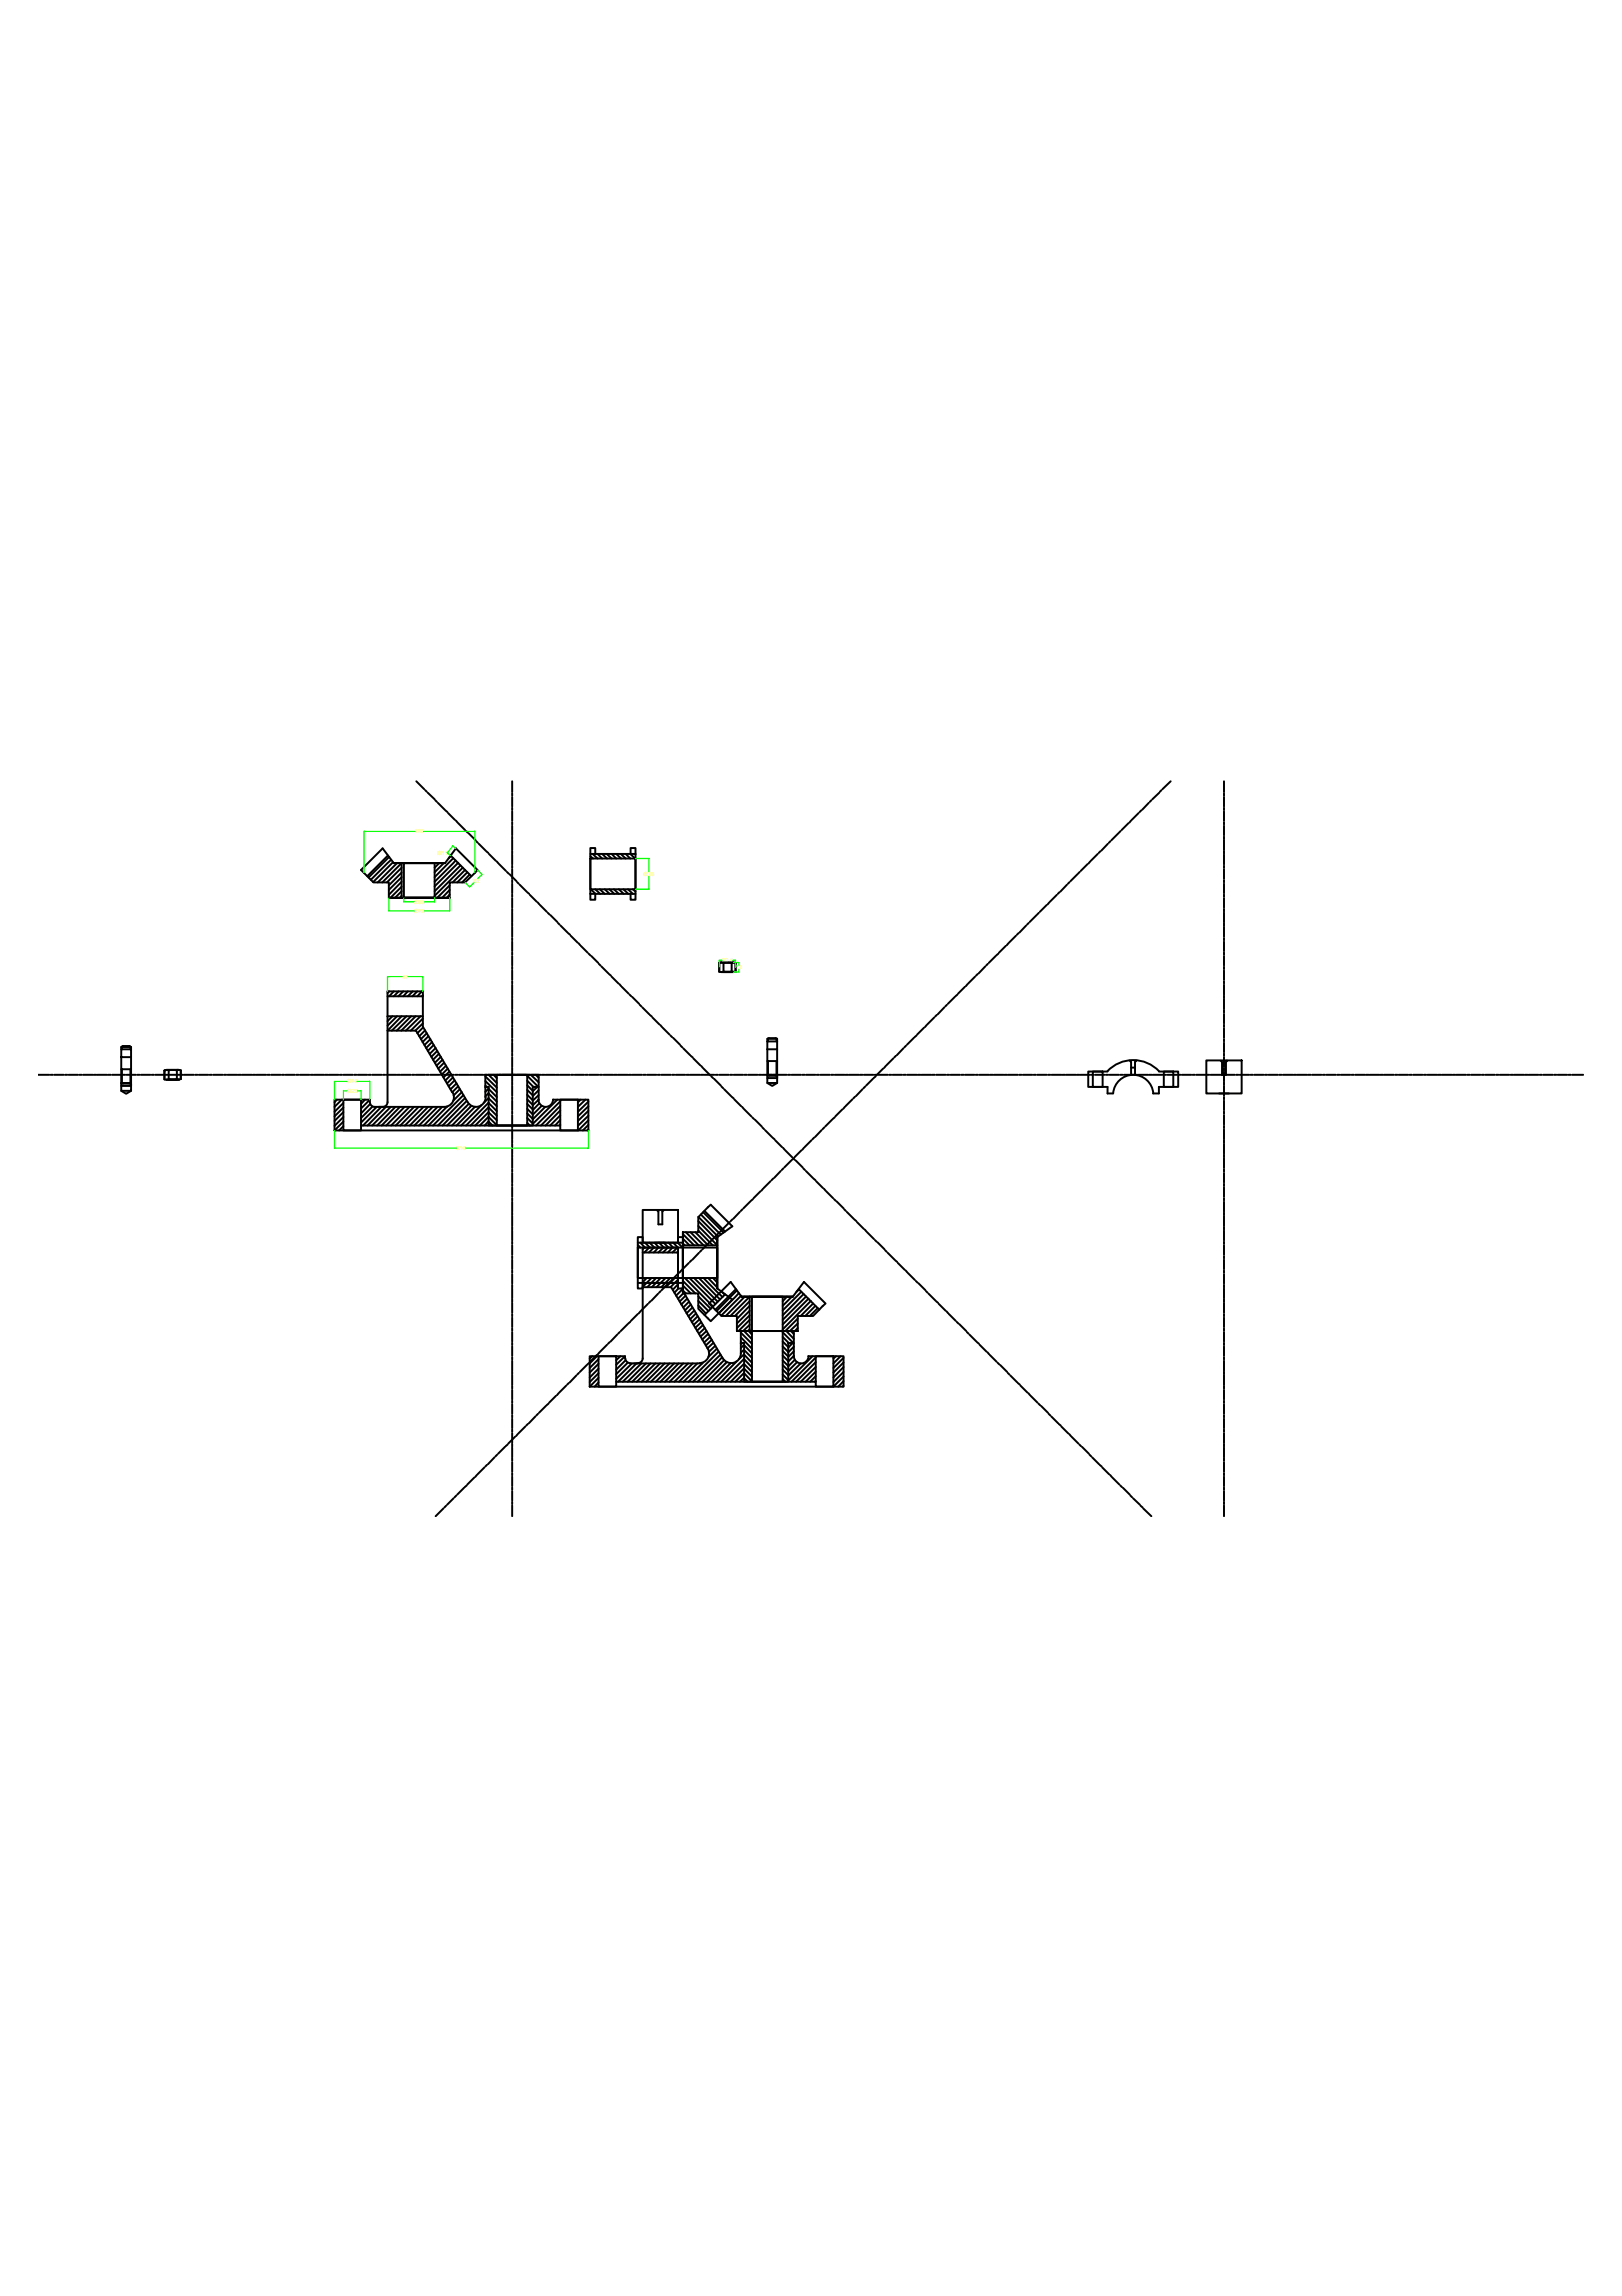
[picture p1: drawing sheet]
<svg xmlns="http://www.w3.org/2000/svg" width="210mm" height="297mm" viewBox="0 0 210 297" stroke-linecap="round" stroke-linejoin="round" font-family="sans-serif">
<defs><g id="words">
<g font-size=".7" fill="#ff0">
<text x="53.6" y="107.8">140</text>
<text x="56.6" y="110.6">Ø11</text>
<text x="83.3" y="113.3">Ø38</text>
<text x="53.6" y="116.9">Ø38</text>
<text x="53.6" y="118.1">Ø76</text>
<text x="61.2" y="114.2">22</text>
<text x="93.5" y="124.5">20.4</text>
<text x="95.2" y="125.4">12</text>
<text x="52.1" y="126.6">44</text>
<text x="44.9" y="141.4">Ø22</text>
<text x="44.9" y="140.2">Ø44</text>
<text x="59.1" y="148.8">316</text>
</g>
</g></defs>
<!-- layer: 0 -->
<g fill="none" stroke="#000" stroke-width=".25">
<path d="M49.5 114.2l2.5-2.5v4.4M50.2 110.7l-2.7 2.7M50.4 110.9l-2.7 2.6M50.6 111.2l-2.6 2.6M50.9 111.6l-2.6 2.5M51 111.7l-1.5-1.9-2.8 2.8 1.6 1.6h2v1.9M51.4 111.7l-2.5 2.5M52 112.3l-1.9 1.9M52 112.9l-1.7 1.6M52 113.5l-1.7 1.6M52 114.1l-1.7 1.7M52 114.7l-1.5 1.4"/>
<path d="M52 115.3l-.9 .8M52 115.9l-.2 .2M52.3 116.1v-4.4h3.9v4.4h-3.9h3.9M53.9 101.1l1 1M55 102.2l.2 .2M55.4 102.6l.8 .8M56.3 103.5l.2 .2M56.7 103.9l.9 .9M56.8 111.7l-.6 .6M57.4 111.7l-1.2 1.1M57.6 111.7l1.4-1.9 2.8 2.8-1.6 1.6h-2v1.9M57.6 111.7h-6.6h6.6"/>
<path d="M57.6 104.8l.3 .3M58 105.2l.9 .9M58.2 116.1h-7.9h7.9M58.2 114.5l-1.6 1.6M58.2 115.1l-1 1M58.2 115.7l-.4 .4M58.3 110.7l2.7 2.7M58.4 110.7l-.3 .3M58.7 111l-2.5 2.5M59 111.3l-2.8 2.8M59 106.2l.2 .2M59.3 111.6l-3.1 3.1"/>
<path d="M59.3 106.5l.9 .9M59.6 112l-3.4 3.3M59.9 112.3l-3.7 3.6M60.2 112.6l-1.6 1.6M60.3 107.5l.2 .2M60.5 112.8l-1.3 1.4M60.6 107.8l.9 .9M60.8 113.1l-1 1.1M61.6 108.8l.2 .2M62 109.2l.9 .9M62.9 110.1l.3 .2M63.3 110.5l.9 .9"/>
<path d="M64.3 111.4l.2 .3M64.6 111.8l.9 .9M65.6 112.8l.2 .2M65.9 113.1l.9 .9M66.3 101.1v1.4M66.3 102.6v.3M66.3 103.1v1.2M66.3 104.5v.3M66.3 105v1.2M66.3 106.4v.3M66.3 106.8v1.3M66.3 108.2v.4"/>
<path d="M66.3 108.7v1.3M66.3 110.1v.3M66.3 110.6v1.2M66.3 112v.3M66.3 112.5v1.2M66.3 113.9v.3M66.3 114.3v1.3M66.3 115.7v.3M66.3 116.2v1.2M66.3 117.6v.3M66.3 118.1v1.2M66.3 119.5v.3"/>
<path d="M66.3 119.9v1.3M66.9 114.1l.2 .2M67.3 114.5l.8 .8M68.2 115.4l.3 .2M68.6 115.8l.9 .9M69.6 116.7l.2 .3M69.9 117.1l.9 .9M70.9 118.1l.2 .2M71.2 118.4l.9 .9M72.2 119.4l.2 .2M72.5 119.7l.9 .9M76.4 111.1h5.8v3.9h-5.8z"/>
<path d="M76.4 115.6h5.8M76.4 115.6h.1M76.4 110.8l.3 .3M76.4 110.5h5.8M76.4 115l.7 .6M76.7 110.5l.6 .6M77 110.5v-.8h-.6v6.7h.6v-.8M77 115l.7 .6M77.3 110.5l.6 .6M77.6 115l.7 .6M77.9 110.5l.7 .6M78.3 115l.6 .6"/>
<path d="M78.5 110.5l.6 .6M78.9 115l.6 .6M79.1 110.5l.6 .6M79.4 115l.7 .6M79.7 110.5l.7 .6M80.1 115l.6 .6M80.3 110.5l.7 .6M80.7 115l.6 .6M81 110.5l.6 .6M81.3 115l.6 .6M81.6 110.5l.6 .6M81.6 110.5v-.8h.6v6.7h-.6v-.8"/>
<path d="M81.9 115l.3 .3M82.2 110.5h.1M132.8 119.7l-.9 .9M133.1 119.4l-.2 .2M134.1 118.4l-.8 .9M134.4 118.1l-.2 .2M135.5 117.1l-.9 .9M135.8 116.7l-.2 .3M136.8 115.8l-.9 .9M137.1 115.4l-.2 .2M138.1 114.5l-.9 .8M138.4 114.1l-.2 .2"/>
<path d="M139.4 113.1l-.9 .9M139.7 112.8l-.2 .2M140.7 111.8l-.8 .9M141.1 111.4l-.2 .3M142.1 110.5l-.9 .9M142.4 110.1l-.2 .2M143.4 109.2l-.9 .9M143.7 108.8l-.2 .2M144.7 107.8l-.9 .9M145 107.5l-.2 .2M146 106.5l-.9 .9M146.4 106.2l-.2 .2"/>
<path d="M147.3 105.2l-.8 .9M147.7 104.8l-.2 .3M148.7 103.9l-.9 .9M149 103.5l-.2 .2M150 102.6l-.9 .8M150.3 102.2l-.2 .2M151.5 101.1l-1.1 1M158.4 101.1v1.4M158.4 102.6v.3M158.4 103.1v1.2M158.4 104.5v.3M158.4 105v1.2"/>
<path d="M158.4 106.4v.3M158.4 106.8v1.3M158.4 108.2v.4M158.4 108.7v1.3M158.4 110.1v.3M158.4 110.6v1.2M158.4 112v.3M158.4 112.5v1.2M158.4 113.9v.3M158.4 114.3v1.3M158.4 115.7v.3M158.4 116.2v1.2"/>
<path d="M158.4 117.6v.3M158.4 118.1v1.2M158.4 119.5v.3M158.4 119.9v1.3M4.9 139.1h1.5M6.5 139.1h.3M7 139.1h1.2M8.4 139.1h.3M8.9 139.1h1.2M10.3 139.1h.3M10.7 139.1h1.3M12.1 139.1h.4"/>
<path d="M12.6 139.1h1.3M14 139.1h.3M14.5 139.1h1.2M15.7 135.7h1.3v1.1h-1.3zM15.7 138.3v2.2h1.3v-.3M15.7 136.8v1.5h1.3v-1.5M15.7 135.7v-.2l.2-.2h.8l.3 .2v.2M15.7 135.5h1.3M15.8 135.4v.3M15.8 138.3v1.9M15.9 139.1h.3M16.4 139.1h1.2"/>
<path d="M16.9 135.4v.3M16.9 138.3v1.9M17 138.3v2.8h-1.3v-.6M17.8 139.1h.3M18.2 139.1h1.3M19.6 139.1h.3M20.1 139.1h1.3M21.3 138.5h.1M21.3 138.5v1.1l.3 .1 .2-.1v-1.1M21.5 139.1h.3M21.5 139.7h1.7M22 139.1h1.2"/>
<path d="M22.9 138.5h-1.6M22.9 139.6h-1.1M22.9 138.4h.1M22.9 138.5v1.1M22.9 138.5h.5M23.1 138.4h-1.6h1.7M23.4 139.1h.3M23.4 138.5v1.1M23.4 139.6h-.5M23.8 139.1h1.3M25.3 139.1h.3M25.7 139.1h1.3"/>
<path d="M27.1 139.1h.3M27.6 139.1h1.2M29 139.1h.3M29.4 139.1h1.3M30.8 139.1h.4M31.3 139.1h1.3M32.7 139.1h.3M33.2 139.1h1.2M34.6 139.1h.3M35.1 139.1h1.2M36.5 139.1h.3M36.9 139.1h1.3"/>
<path d="M38.3 139.1h.3M38.8 139.1h1.2M40.2 139.1h.3M40.7 139.1h1.2M42.1 139.1h.3M42.5 139.1h1.3M44 139.1h.3M44.4 139.1h1.3M45.8 139.1h.3M46.3 139.1h1.2M47.7 139.1h.3M48.2 139.1h1.2"/>
<path d="M49.6 139.1h.3M50 139.1h1.3M50.2 128.9h4.5M50.2 131.5h4.5M50.4 128.3l-.2 .2M50.8 131.5l-.6 .6M51 128.3l-.6 .6M51.4 131.5l-1.2 1.2M51.4 139.1h.4M51.6 128.3l-.6 .6M51.9 139.1h1.3M52 131.5l-1.8 1.8h3.6l4.7 8"/>
<path d="M52.2 128.3l-.7 .6M52.6 131.5l-1.9 1.8M52.8 128.3l-.6 .6M53.2 131.5l-1.9 1.8M53.3 139.1h.3M53.4 128.3l-.6 .6M53.8 131.5l-1.9 1.8M53.8 139.1h1.2M54 128.3l-.6 .6M54.4 131.5l-1.9 1.8M54.6 128.3l-.6 .6M54.7 128.8l-.1 .1"/>
<path d="M54.7 131.8l-1.5 1.5M54.7 132.4l-1 .9M54.8 132.9l-.8 .8M55 133.3l-.7 .8M55.2 139.1h.3M55.2 133.7l-.7 .7M55.4 134.1l-.7 .7M55.7 139.1h1.2M55.7 134.4l-.8 .8M55.9 134.8l-.8 .8M56.1 135.2l-.7 .8M56.4 135.6l-.8 .7"/>
<path d="M56.6 136l-.8 .7M56.8 136.3l-.8 .8M57.1 136.7l-.8 .8M57.1 139.1h.2M57.3 137.1l-.8 .8M57.5 137.5l-.8 .7M57.5 139.1h1.2M57.7 137.9l-.7 .7M57.9 138.2l-.7 .8M58.2 138.6l-.8 .8M58.4 139l-.8 .8M58.6 139.4l-.7 .8"/>
<path d="M58.8 139.8l-.7 .7M58.9 139.1h.3M59.4 139.1h1.2M60.8 139.1h.3M61.2 139.1h1.3M62.6 139.1h.4M62.8 139.9l1.5 1.4M62.8 139.3l1.5 1.4M63.1 139.1h1.3M63.2 139.1l1.1 1M63.9 139.1l.4 .4M64.3 139.1h3.9v6.5h-3.9z"/>
<path d="M64.5 139.1h.3M65 139.1h1.2M66.3 121.4v.3M66.3 121.8v1.2M66.3 123.2v.3M66.3 123.7v1.2M66.3 125.1v.3M66.3 125.5v1.3M66.3 126.9v.3M66.3 127.4v1.3M66.3 128.8v.3M66.3 129.3v1.2"/>
<path d="M66.3 130.7v.3M66.3 131.2v1.2M66.3 132.6v.3M66.3 133v1.3M66.3 134.4v.3M66.3 134.9v1.2M66.3 136.3v.3M66.3 136.8v1.2M66.3 138.2v.3M66.3 138.6v1.3M66.4 139.1h.3M66.9 139.1h1.2"/>
<path d="M68.2 139.8l.8 .8M68.2 139.2l1.5 1.4M68.3 139.1h.3M68.7 139.1l1 .9M68.7 139.1h1.3M69.3 139.1l.4 .3M70.1 139.1h.4M70.6 139.1h1.3M72 139.1h.3M72.5 139.1h1.2M73.5 120.7l.3 .2M73.9 121.1l.8 .8"/>
<path d="M73.9 139.1h.3M74.4 139.1h1.2M74.9 122l.2 .3M75.2 122.4l.9 .9M75.8 139.1h.3M76.2 123.4l.2 .2M76.2 139.1h1.3M76.5 123.7l.9 .9M77.5 124.7l.2 .2M77.6 139.1h.3M77.8 125l.9 .9M78.1 139.1h1.3"/>
<path d="M78.8 126l.3 .2M79.1 126.4l.9 .8M79.5 139.1h.3M80 139.1h1.2M80.2 127.3l.2 .3M80.5 127.7l.9 .9M81.4 139.1h.3M81.5 128.7l.2 .2M81.8 129l.9 .9M81.8 139.1h1.3M82.8 130l.2 .2M83.1 130.3l.9 .9"/>
<path d="M83.3 139.1h.3M83.7 139.1h1.2M84.1 131.3l.3 .2M84.4 131.6l.9 .9M85.1 139.1h.3M85.5 132.6l.2 .3M85.6 139.1h1.2M85.8 133l.8 .8M86.8 134l.2 .2M87 139.1h.3M87.1 134.3l.9 .9M87.4 139.1h1.3"/>
<path d="M88.1 135.3l.2 .2M88.4 135.6l.9 .9M88.8 139.1h.4M89.3 139.1h1.3M89.4 136.6l.2 .2M89.7 136.9l.9 .9M90.7 139.1h.3M90.7 137.9l.3 .3M91 138.2l.9 .9M91.2 139.1h1.2M92.1 139.3l.2 .2M92.4 139.6l.9 .8"/>
<path d="M92.6 139.1h.3M93.1 124.6h.1M93.1 139.1h1.2M93.1 124.6v1.1M93.1 124.5h.5v1.2M93.1 125.7h.5M93.3 124.5h1.6zM93.3 125.8h1.6M93.6 124.6h1.6M94.5 139.1h.3M94.7 124.5h.1M94.7 124.6v1.1"/>
<path d="M94.9 139.1h1.3M95.2 124.6v1.1M95.2 125.7h-1.6M96.3 139.1h.3M96.8 139.1h1.2M98.2 139.1h.3M98.7 139.1h3.1M99.3 137.3v2.2h1.3v-.3M99.3 135.7v1.6h1.3v-1.6M99.3 134.7v-.3l.2-.1h.9l.2 .1v.3M99.3 134.7h1.3M99.3 134.7v1"/>
<path d="M99.3 139.1l.2 .1h.9l.2-.1M99.3 134.4h1.3M99.4 134.4v.3M99.4 137.3v1.8M100.5 134.4v.3M100.5 137.3v1.8M100.6 134.7v1h-1.3M100.6 137.3v2.8h-1.3v-.6M102 139.1h.3M102.4 139.1h1.3M103.8 139.1h.3M104.3 139.1h1.2"/>
<path d="M105.7 139.1h.3M106.2 139.1h1.2M107.6 139.1h.3M108 139.1h1.3M109.4 139.1h.4M109.9 139.1h1.3M111.3 139.1h.3M111.8 139.1h1.2M113 139.6l-.9 .8M113.2 139.1h.3M113.3 139.3l-.2 .2M113.7 139.1h1.2"/>
<path d="M114.3 138.2l-.9 .9M114.6 137.9l-.2 .3M115 139.1h.3M115.5 139.1h1.2M115.6 136.9l-.9 .9M115.9 136.6l-.2 .2M116.9 135.6l-.8 .9M116.9 139.1h.3M117.2 135.3l-.2 .2M117.4 139.1h1.2M118.3 134.3l-.9 .9M118.6 134l-.3 .2"/>
<path d="M118.8 139.1h.3M119.2 139.1h1.3M119.6 133l-.9 .8M119.9 132.6l-.2 .3M120.6 139.1h.4M120.9 131.6l-.9 .9M121.1 139.1h1.3M121.2 131.3l-.2 .2M122.2 130.3l-.8 .9M122.5 130l-.2 .2M122.5 139.1h.3M123 139.1h1.2"/>
<path d="M123.6 129l-.9 .9M123.9 128.7l-.3 .2M124.4 139.1h.3M124.9 127.7l-.9 .9M124.9 139.1h1.2M125.2 127.3l-.2 .3M126.2 126.4l-.9 .8M126.3 139.1h.3M126.5 126l-.2 .2M126.7 139.1h1.3M127.5 125l-.9 .9M127.8 124.7l-.2 .2"/>
<path d="M128.1 139.1h.4M128.6 139.1h1.3M128.8 123.7l-.8 .9M129.2 123.4l-.3 .2M130 139.1h.3M130.2 122.4l-.9 .9M130.5 139.1h1.2M130.5 122l-.2 .3M131.5 121.1l-.9 .8M131.8 120.7l-.2 .2M131.9 139.1h.3M132.4 139.1h1.2"/>
<path d="M133.8 139.1h.3M134.2 139.1h1.3M135.6 139.1h.3M136.1 139.1h1.3M137.5 139.1h.3M138 139.1h1.2M139.3 139.1h.4M139.8 139.1h1.3M141.3 139.1h.2M141.4 138.6h1.3v2h-1.3zM141.7 139.1h1.2M143.1 139.1h.3"/>
<path d="M143.3 138.6a4.6 4.6 0 0 1 6.7 0M143.3 138.6h-2.5v2h2.5v.9h.7M143.6 139.1h1.2M145 139.1h.3M145.4 139.1h1.3M146.2 137.2l.2 .2v1.7M146.4 138.1h.5M146.8 139.1h.4M146.9 137.2h.1M147.1 137.2l-.2 .2v1.7M147.3 139.1h1.3M148.7 139.1h.3"/>
<path d="M149.2 139.1h1.2M150 138.6h2.5v2h-2.5v.9h-.8M150.6 138.6h1.2v2h-1.2zM150.6 139.1h.3M151.1 139.1h1.2M152.5 139.1h.3M152.9 139.1h1.3M154.3 139.1h.3M154.8 139.1h1.2M156.1 137.2h4.6v4.3h-4.6zM156.2 139.1h.3M156.7 139.1h1.2"/>
<path d="M158 137.2l.1 .2v1.7M158.1 139.1h1.7M158.4 121.4v.3M158.4 121.8v1.2M158.4 123.2v.3M158.4 123.7v1.2M158.4 125.1v.3M158.4 125.5v1.3M158.4 126.9v.3M158.4 127.4v1.3M158.4 128.8v.3M158.4 129.3v1.2"/>
<path d="M158.4 130.7v.3M158.4 131.2v1.2M158.4 132.6v.3M158.4 133v1.3M158.4 134.4v.3M158.4 134.9v1.2M158.4 136.3v.3M158.4 136.8v1.2M158.4 138.2v.3M158.4 138.6v1.3M158.7 137.2h.1M158.8 137.2l-.1 .2v1.7"/>
<path d="M160 139.1h.3M160.4 139.1h1.3M161.8 139.1h.3M162.3 139.1h1.2M163.7 139.1h.3M164.2 139.1h1.2M165.6 139.1h.2M166 139.1h1.3M167.4 139.1h.4M167.9 139.1h1.2M169.3 139.1h.3M169.8 139.1h1.2"/>
<path d="M171.2 139.1h.3M171.6 139.1h1.3M173 139.1h.3M173.5 139.1h1.2M174.9 139.1h.3M175.4 139.1h1.2M176.8 139.1h.3M177.2 139.1h1.3M178.6 139.1h.4M179.1 139.1h1.3M180.5 139.1h.3M181 139.1h1.2"/>
<path d="M182.4 139.1h.3M182.9 139.1h1.2M184.3 139.1h.3M184.7 139.1h1.3M186.1 139.1h.4M186.6 139.1h1.3M188 139.1h.3M188.5 139.1h1.2M189.9 139.1h.3M190.4 139.1h1.2M191.8 139.1h.3M192.2 139.1h1.2"/>
<path d="M193.6 139.1h.3M194.1 139.1h1.2M195.5 139.1h.3M195.9 139.1h1.3M197.3 139.1h.4M197.8 139.1h1.3M199.2 139.1h.3M199.7 139.1h1.2M201.1 139.1h.3M201.6 139.1h1.2M203 139.1h.3M203.4 139.1h1.5"/>
<path d="M15.7 141.1l.6 .4 .7-.4M15.7 140.1h1.3l-.3 .1h-.8zM43.6 142.3l-.3 .3M44.2 142.3l-.9 .9M44.4 142.3h2.3v3.9h-2.3zM44.4 142.7l-1.1 1.1M44.4 143.3l-1.1 1.1M44.4 143.9l-1.1 1.1M44.4 144.5l-1.1 1.2M44.4 145.1l-1.1 1.1M44.4 145.7l-.5 .5M46.7 145.6h25.8"/>
<path d="M47.2 142.3l-.5 .5M47.9 142.6v-.3h-4.6v3.9M47.9 142.3l-1.2 1.1M47.9 142.8l-1.2 1.2M48.2 143.2l-1.5 1.4M48.8 143.2l-2.1 2M49.3 143.2l-2.3 2.4M49.9 143.2l-2.3 2.4M50.2 142.6a.61 .61 0 0 1-.7 .6M50.2 142.6v-14.3h4.5v4.5l5.8 9.8M50.6 143.2l-2.4 2.4M51.2 143.2l-2.4 2.4"/>
<path d="M51.8 143.2l-2.4 2.4M52.4 143.2l-2.4 2.4M53 143.2l-2.4 2.4M53.6 143.2l-2.4 2.4M54.2 143.2l-2.4 2.4M54.8 143.2l-2.4 2.4M55.4 143.2l-2.4 2.4M56 143.2l-2.4 2.4M56.6 143.2l-2.4 2.4M57.2 143.2l-2.4 2.4M57.9 143.2l-2.5 2.4M58.6 141.3a1.25 1.25 0 0 1-1.1 1.9h-9a.61 .61 0 0 1-.6-.6"/>
<path d="M59.1 140.2l-.8 .7M59.3 140.5l-.8 .8M59.5 140.9l-.8 .8M59.8 141.3l-1.1 1.1M60 141.7l-4 3.9M60.2 142.1l-3.5 3.5M60.4 142.4l-3.1 3.2M60.6 142.8l-2.7 2.8M61 143.1l-2.5 2.5M61.5 143.2l-2.4 2.4M62.3 143l-2.6 2.6M62.8 140.4l.2 .2"/>
<path d="M62.9 142a1.25 1.25 0 0 1-1 1.2 1.25 1.25 0 0 1-1.4-.6M62.9 140.6l-.1 .1M63.2 140.6h-.4v1.4M63.2 140.6h-.4v-1.5h6.9v1.5h-.8M63.2 140.6v5h5.7v-5M63.2 140.8l-.4 .5M63.2 141.4l-.4 .4M63.2 142.1l-.6 .6M63.2 142.6l-2.9 3M63.2 143.2l-2.3 2.4M63.2 143.9l-1.7 1.7M63.2 144.5l-1.1 1.1"/>
<path d="M63.2 145.1l-.5 .5M63.2 145.1l.5 .5M63.2 144.5l1.1 1.1M63.2 143.9l1.1 1M63.2 143.3l1.1 1M63.2 142.7l1.1 1M63.2 142.1l1.1 1M63.2 141.5l1.1 1M63.2 140.9l1.1 1M66.3 140v.4M66.3 140.5v1.3M66.3 141.9v.3"/>
<path d="M66.3 142.4v1.2M66.3 143.8v.3M66.3 144.3v1.2M66.3 145.7v.3M66.3 146.1v1.3M66.3 147.5v.4M66.3 148v1.3M66.3 149.4v.3M66.3 149.8v1.3M66.3 151.3v.3M66.3 151.8v1.2M66.3 153.1v.3"/>
<path d="M66.3 153.6v1.2M66.3 155v.3M66.3 155.5v1.2M66.3 156.9v.3M66.3 157.3v1.3M66.3 158.7v.4M66.3 159.2v1.3M68.2 145.3l.4 .3M68.2 144.6l.7 .8M68.2 144l.7 .8M68.2 143.5l.7 .7M68.2 142.8l.7 .7"/>
<path d="M68.2 142.2l.7 .7M68.2 141.6l.7 .8M68.2 141l.7 .7M68.2 140.4l.7 .7M68.9 140.6h.8v1.8M69.5 140.6l-.6 .6M69.7 142.2a.95 .95 0 0 0 .9 1 .95 .95 0 0 0 1-.9h4.5v3.9h-32.8M69.7 141l-.8 .8M69.7 141.7l-.8 .7M69.7 142.3l-.8 .7M69.8 142.7l-.9 .9M70.1 143.1l-1.2 1.1"/>
<path d="M70.6 143.2l-1.7 1.6M72.1 142.3l-3.2 3.1M72.5 142.3h2.3v3.9h-2.3zM72.5 142.5l-3.1 3.1M72.5 143.1l-2.5 2.5M72.5 143.7l-1.9 1.9M72.5 144.3l-1.3 1.3M72.5 144.9l-.7 .7M72.5 145.5l-.1 .1M75.1 142.3l-.3 .3M75.8 142.3l-1 .9M76.1 142.5l-1.3 1.3"/>
<path d="M76.1 143.1l-1.3 1.3M76.1 143.7l-1.3 1.3M76.1 144.3l-1.3 1.4M76.1 144.9l-1.3 1.3M76.1 145.5l-.7 .7M76.1 146.1l-.1 .1M83.2 156.5h4.5v4.3h-4.5zM85 156.6l.2 .1v1.7h.5v-1.7l.2-.1M85.7 156.5h.1M88.4 159.4h2v-1.9l1.6-1.6 2.8 2.8-2 1.3M88.4 159.7l1.4 1.4M88.8 159.4l1.6 1.7"/>
<path d="M89.4 159.4l1.6 1.7M90 159.4l1.6 1.7M90.4 157.4l2.5 2.6M90.4 158l2.4 2.5M90.4 158.6l2.4 2.5h-4.4M90.4 159.2l1.8 1.9M90.7 157.1l2.6 2.6M91 156.8l2.6 2.7M91.2 156.7l2.6 2.6M93.1 159.4l-.9 .9M93.4 140.6l.2 .2M93.5 159.1l-.3 .2"/>
<path d="M93.7 140.9l.9 .9M94.4 158.1l-.9 .9M94.7 141.9l.2 .2M94.8 157.8l-.2 .2M95 142.2l.9 .9M95.7 156.8l-.8 .9M96 143.2l.3 .3M96.1 156.4l-.2 .3M96.3 143.5l.9 .9M97.1 155.4l-.9 .9M97.4 144.6l.2 .2M97.4 155.1l-.2 .2"/>
<path d="M97.7 144.9l.9 .8M98.4 154.1l-.9 .9M98.7 145.9l.2 .2M98.7 153.8l-.2 .2M99 146.2l.9 .9M99.3 140.1l.6 .4 .7-.4M99.7 152.8l-.9 .9M100 147.2l.2 .2M100.1 152.5l-.2 .2M100.3 147.5l.9 .9M101 151.5l-.8 .9M101.3 148.5l.2 .2"/>
<path d="M101.4 151.2l-.2 .2M101.6 148.8l.9 .9M102.4 150.1l-.9 .9M102.6 149.8l.3 .3M102.7 149.8l-.2 .3M103 150.1l.9 .9M103.7 148.8l-.9 .9M104 151.2l.2 .2M104 148.5l-.2 .2M104.3 151.5l.9 .9M105 147.5l-.9 .9M105.3 152.5l.2 .2"/>
<path d="M105.4 147.2l-.3 .2M105.6 152.8l.9 .9M106.3 146.2l-.8 .9M106.6 153.8l.2 .2M106.7 145.9l-.2 .2M106.9 154.1l.9 .9M107.7 144.9l-.9 .8M107.9 155.1l.2 .2M108 144.6l-.2 .2M108.3 155.4l.9 .9M109 143.5l-.9 .9M109.2 156.4l.3 .3"/>
<path d="M109.3 143.2l-.2 .3M109.6 156.8l.9 .9M110.3 142.2l-.9 .9M110.6 157.8l.2 .2M110.6 141.9l-.2 .2M110.9 158.1l.9 .9M111.6 140.9l-.8 .9M111.9 159.1l.2 .2M112 140.6l-.3 .2M112.2 159.4l.9 .9M144.1 141.4a2.6 2.6 0 0 1 2.5-2.3 2.6 2.6 0 0 1 2.6 2.3M157.8 141.5h1.2"/>
<path d="M158.4 140v.4M158.4 140.5v1.3M158.4 141.9v.3M158.4 142.4v1.2M158.4 143.8v.3M158.4 144.3v1.2M158.4 145.7v.3M158.4 146.1v1.3M158.4 147.5v.4M158.4 148v1.3M158.4 149.4v.3M158.4 149.8v1.3"/>
<path d="M158.4 151.3v.3M158.4 151.8v1.2M158.4 153.1v.3M158.4 153.6v1.2M158.4 155v.3M158.4 155.5v1.2M158.4 156.9v.3M158.4 157.3v1.3M158.4 158.7v.4M158.4 159.2v1.3M66.3 160.6v.3M66.3 161.1v1.2"/>
<path d="M66.3 162.5v.3M66.3 163v1.2M66.3 164.4v.3M66.3 164.8v1.3M66.3 166.2v.4M66.3 166.7v1.3M66.3 168.1v.3M66.3 168.6v1.2M66.3 170v.3M66.3 170.5v1.2M66.3 171.9v.3M66.3 172.3v1.3"/>
<path d="M66.3 173.7v.3M66.3 174.2v1.2M66.3 175.6v.3M66.3 176.1v1.2M66.3 177.4v.4M66.3 177.9v1.3M66.3 179.3v.3M66.3 179.8v1.2M73.3 179.3l-.9 .9M73.6 178.9l-.2 .2M74.6 178l-.9 .8M74.9 177.6l-.2 .2"/>
<path d="M75.9 176.6l-.9 .9M76.3 176.3l-.3 .2M76.7 175.5l-.4 .3M77.2 175.3l-.8 .9M77.2 175.5l-.9 .9M77.5 175.5h2.2v3.9h-2.2zM77.5 175.8l-1.2 1.2M77.5 176.4l-1.2 1.2M77.5 177.1l-1.2 1.1M77.5 177.7l-1.2 1.1M77.5 178.3l-1.2 1.1M77.5 178.8l-.6 .6"/>
<path d="M77.6 174.9l-.2 .3M78.6 174l-.9 .9M78.9 173.6l-.2 .2M79.7 178.8h25.9M79.9 172.7l-.9 .9M80.2 172.3l-.2 .2M80.3 175.5l-.6 .5M80.9 175.8v-.3h-4.6v3.9M80.9 175.5l-1.2 1.1M80.9 175.7a.61 .61 0 0 0 .6 .6M80.9 176l-1.2 1.2M81.2 171.3l-.9 .9"/>
<path d="M81.2 176.3l-1.5 1.5M81.5 176.4h9M81.6 171l-.3 .2M81.8 176.4l-2.1 2M82.4 176.4l-2.4 2.4M82.5 161.4h5.9v3.9h-5.9zM82.5 166h5.9M82.5 170l-.9 .9M82.5 161.1l.4 .3M82.5 160.8h5.9M82.9 169.7l-.2 .2M82.9 160.8l.6 .6"/>
<path d="M83 176.4l-2.4 2.4M83.2 166.5h3.7l4.7 8a1.25 1.25 0 0 1-1.1 1.8M83.2 160.8v-.8h-.7v6.7h.7v-.7h4.5M83.2 162h4.5M83.4 161.4l-.2 .2M83.5 160.8l.6 .6M83.6 176.4l-2.4 2.4M83.7 165.3l-.5 .6M83.8 168.7l-.8 .9M84 161.4l-.6 .6M84.1 160.8l.6 .6M84.2 168.3l-.2 .3"/>
<path d="M84.2 176.4l-2.4 2.4M84.3 165.3l-1.1 1.2M84.6 161.4l-.6 .6M84.7 160.8l.6 .6M84.8 176.4l-2.4 2.4M84.9 165.3l-1.1 1.2M85.2 167.4l-.9 .9M85.2 161.4l-.6 .6M85.3 160.8l.6 .6M85.4 176.4l-2.4 2.4M85.5 167l-.2 .2M85.5 165.3l-1.1 1.2"/>
<path d="M85.8 161.4l-.6 .6M85.9 160.8l.6 .6M86 176.4l-2.4 2.4M86.1 165.3l-1.2 1.2M86.4 161.4l-.6 .6M86.5 166l-.9 .9M86.5 160.8l.6 .6M86.6 176.4l-2.4 2.4M86.7 165.3l-1.1 1.2M86.9 165.7l-.3 .2M87 161.4l-.6 .6M87.1 160.8l.6 .6"/>
<path d="M87.2 176.4l-2.3 2.4M87.3 165.3l-1.1 1.2M87.7 161.4l-.7 .6M87.7 160.8l.6 .6M87.7 161.4h-4.5v14.3a.61 .61 0 0 1-.6 .6M87.7 160.8v-.8h.7v6.7h-.7v-.7M87.7 161.9l-.1 .1M87.7 165.6l-.9 .9M87.7 166.1l-.6 .8M87.7 161.4v4.6M87.8 166.7l-.5 .5M87.8 164.7l-.9 .9"/>
<path d="M87.8 176.4l-2.3 2.4M88.2 164.4l-.2 .2M88.2 166.7l5.3 9.1M88.3 166.9l-.8 .7M88.3 160.8l.3 .3M88.4 167.3v-7.9v7.9M88.4 161.4h4.4v3.9h-4.4v-3.9v3.9M88.4 160.3l.8 .8M88.4 165.7l1.6 1.6M88.4 166.3l1 1M88.4 166.9l.4 .4M88.4 176.4l-2.4 2.4"/>
<path d="M88.5 167.2l-.8 .8M88.6 165.3l3.7 3.7M88.7 167.6l-.7 .8M88.9 168l-.7 .8M89.1 176.4l-2.5 2.4M89.1 163.4l-.8 .9M89.2 168.4l-.8 .7M89.2 165.3l3.4 3.4M89.4 168.8l-.8 .7M89.5 163.1l-.2 .2M89.6 169.1l-.8 .8M89.6 176.4l-2.3 2.4"/>
<path d="M89.8 165.3l3.1 3.1M89.9 169.5l-.8 .8M90.1 169.9l-.8 .8M90.2 176.4l-2.3 2.4M90.3 170.3l-.8 .8M90.4 167.7l1.6 1.6M90.4 168.3l1.3 1.3M90.4 168.9l.9 1M90.5 165.3l2.7 2.8M90.5 162.1l-.9 .9M90.5 170.7l-.7 .7M90.7 171.1l-.7 .7"/>
<path d="M90.8 161.7l-.2 .3M91 171.4l-.8 .8M91 176.3l-2.5 2.5M91 165.3l2.5 2.5M91.2 171.8l-.7 .7M91.4 172.2l-.7 .7M91.6 172.6l-.7 .7M91.6 165.3l1.2 1.3M91.8 160.7l-.9 .9M91.9 173l-.8 .7M92.1 173.3l-.8 .8M92.1 160.4l-.2 .2"/>
<path d="M92.3 165.3l.5 .6M92.3 173.7l-.7 .7M92.6 174.1l-.9 .8M92.8 174.5l-1.1 1M92.8 166.7l2 1.4-2.8 2.8-1.6-1.6v-2h-2M92.8 166.7v-6.7v6.7M93 174.9l-3.9 3.9M93.2 175.2l-3.5 3.6M93.5 175.6l-3.2 3.2M93.5 167.2l.3 .3M93.7 176l-2.8 2.8M93.8 167.5l-2.6 2.6"/>
<path d="M94.1 176.2l-2.6 2.6M94.5 170.3l2.5-2.5v4.4M94.5 176.4l-2.4 2.4M95.2 166.8l-2.6 2.6M95.3 176.1l-2.6 2.7M95.4 166.9l-2.7 2.7M95.6 167.3l-2.6 2.6M95.9 175.1a1.25 1.25 0 0 1-.9 1.2 1.25 1.25 0 0 1-1.4-.6M95.9 173.8h.1M95.9 173.6l.1 .2M95.9 173l1.4 1.5M95.9 172.4l1.4 1.4"/>
<path d="M95.9 167.6l-2.6 2.6M96 167.8l-1.4-2-2.8 2.8 1.6 1.7h2v1.9M96.3 173.8h-.4v1.3M96.3 173.8h-.4v-1.6h6.8v1.6h-.7M96.3 173.8v5h5.7v-5M96.3 174l-.4 .4M96.3 174.6l-.4 .4M96.3 175.2l-.7 .6M96.3 175.8l-3 3M96.3 176.4l-2.4 2.4M96.3 177l-1.7 1.8M96.3 177.6l-1.1 1.2"/>
<path d="M96.3 178.3l-.6 .5M96.3 178.3l.5 .5M96.3 177.7l1 1M96.3 177.1l1 1M96.3 176.5l1 1M96.3 175.8l1 1.1M96.3 175.2l1 1.1M96.3 174.7l1 1M96.3 174l1 1.1M96.3 172.2l1 1.1M96.4 167.8l-2.5 2.5M96.9 172.2l.4 .5"/>
<path d="M97 168.3l-1.9 2M97 168.9l-1.6 1.7M97 169.6l-1.6 1.6M97 170.2l-1.6 1.6M97 170.8l-1.4 1.4M97 171.4l-.8 .8M97 172l-.2 .2M97.3 172.2h4v6.6h-4zM97.3 172.2v-4.4h4v4.4h-4h4M101.3 178.4l.3 .4M101.3 177.8l.7 .7M101.3 177.2l.7 .7"/>
<path d="M101.3 176.6l.7 .7M101.3 176l.7 .7M101.3 175.4l.7 .7M101.3 174.8l.7 .7M101.3 174.2l.7 .7M101.3 173.6l.7 .7M101.3 173l.8 .8M101.3 172.4l1.4 1.4M101.8 172.2l.9 1M101.8 167.8l-.5 .5M102 173.8h.7v1.8M102.3 172.2l.4 .4"/>
<path d="M102.5 167.8l-1.2 1.1M102.6 173.8l-.6 .6M102.6 167.8l1.4-2 2.8 2.8-1.6 1.7h-2v1.9M102.6 167.8h-6.6h6.6M102.7 175.4a.95 .95 0 0 0 1 1 .95 .95 0 0 0 .9-1M102.7 174.2l-.7 .7M102.7 174.8l-.7 .7M102.7 175.4l-.7 .7M102.9 175.9l-.9 .9M103.2 176.2l-1.2 1.2M103.2 172.2h-7.8h7.8M103.2 170.6l-1.6 1.6"/>
<path d="M103.2 171.2l-1 1M103.2 171.8l-.3 .4M103.4 166.8l2.6 2.6M103.4 166.8l-.3 .3M103.6 176.4l-1.6 1.6M103.7 167.1l-2.4 2.4M104 167.4l-2.7 2.8M104.3 167.7l-3 3.1M104.6 175.5h4.6v3.9h-32.9M104.6 168l-3.3 3.4M104.9 168.3l-3.6 3.7M105.1 175.5l-3.1 3.1"/>
<path d="M105.2 168.6l-1.6 1.7M105.5 168.9l-1.3 1.4M105.6 175.5h2.3v3.9h-2.3zM105.6 175.6l-3.2 3.2M105.6 176.2l-2.6 2.6M105.6 176.9l-2 1.9M105.6 177.4l-1.3 1.4M105.6 178l-.8 .8M105.6 178.7l-.2 .1M105.8 169.2l-1 1.1M108.2 175.5l-.3 .3M108.8 175.5l-.9 .9"/>
<path d="M109.2 175.7l-1.3 1.3M109.2 176.3l-1.3 1.3M109.2 176.9l-1.3 1.3M109.2 177.5l-1.3 1.3M109.2 178.1l-1.3 1.3M109.2 178.7l-.7 .7M109.2 179.3l-.1 .1M113.2 160.4l.2 .2M113.6 160.7l.9 .9M114.5 161.7l.3 .3M114.9 162.1l.9 .9M115.9 163.1l.2 .2"/>
<path d="M116.2 163.4l.9 .9M117.2 164.4l.2 .2M117.5 164.7l.9 .9M118.5 165.7l.2 .2M118.9 166l.8 .9M119.8 167l.2 .2M120.2 167.4l.9 .9M121.1 168.3l.3 .3M121.5 168.7l.9 .9M122.5 169.7l.2 .2M122.8 170l.9 .9M123.8 171l.2 .2"/>
<path d="M124.1 171.3l.9 .9M125.1 172.3l.2 .2M125.5 172.7l.9 .9M126.4 173.6l.3 .2M126.8 174l.9 .9M127.8 174.9l.2 .3M128.1 175.3l.9 .9M129.1 176.3l.2 .2M129.4 176.6l.9 .9M130.4 177.6l.2 .2M130.8 178l.8 .8M131.7 178.9l.3 .2"/>
<path d="M132.1 179.3l.9 .9M158.4 160.6v.3M158.4 161.1v1.2M158.4 162.5v.3M158.4 163v1.2M158.4 164.4v.3M158.4 164.8v1.3M158.4 166.2v.4M158.4 166.7v1.3M158.4 168.1v.3M158.4 168.6v1.2M158.4 170v.3"/>
<path d="M158.4 170.5v1.2M158.4 171.9v.3M158.4 172.3v1.3M158.4 173.7v.3M158.4 174.2v1.2M158.4 175.6v.3M158.4 176.1v1.2M158.4 177.4v.4M158.4 177.9v1.3M158.4 179.3v.3M158.4 179.8v1.2M57.4 195.1l-1 1.1"/>
<path d="M57.7 194.8l-.2 .2M58.7 193.8l-.8 .9M59 193.5l-.2 .2M60.1 192.5l-.9 .9M60.4 192.2l-.3 .2M61.4 191.2l-.9 .9M61.7 190.8l-.2 .3M62.7 189.9l-.9 .8M63 189.5l-.2 .2M64 188.5l-.9 .9M64.3 188.2l-.2 .2M65.3 187.2l-.8 .9"/>
<path d="M65.7 186.9l-.3 .2M66.3 181.2v.3M66.3 181.7v1.2M66.3 183.1v.3M66.3 183.5v1.3M66.3 184.9v.3M66.3 185.4v1.3M66.3 186.8v.3M66.3 187.3v1.2M66.3 188.7v.3M66.3 189.2v1.2M66.3 190.6v.3"/>
<path d="M66.3 191v1.3M66.3 192.4v.3M66.3 192.9v1.2M66.3 194.3v.3M66.3 194.8v1.4M66.7 185.9l-.9 .9M67 185.5l-.2 .3M68 184.6l-.9 .8M68.3 184.2l-.2 .2M69.3 183.2l-.9 .9M69.6 182.9l-.2 .2M70.6 181.9l-.8 .9"/>
<path d="M71 181.6l-.3 .2M72 180.6l-.9 .9M72.3 180.2l-.2 .3M133.1 180.2l.2 .3M133.4 180.6l.9 .9M134.4 181.6l.2 .2M134.7 181.9l.9 .9M135.7 182.9l.2 .2M136 183.2l.9 .9M137 184.2l.3 .2M137.4 184.6l.8 .8M138.4 185.5l.2 .3"/>
<path d="M138.7 185.9l.9 .9M139.7 186.9l.2 .2M140 187.2l.9 .9M141 188.2l.2 .2M141.3 188.5l.9 .9M142.3 189.5l.3 .2M142.6 189.9l.9 .8M143.7 190.8l.2 .3M144 191.2l.9 .9M145 192.2l.2 .2M145.3 192.5l.9 .9M146.3 193.5l.2 .2"/>
<path d="M146.6 193.8l.9 .9M147.6 194.8l.3 .2M147.9 195.1l1.1 1.1M158.4 181.2v.3M158.4 181.7v1.2M158.4 183.1v.3M158.4 183.5v1.3M158.4 184.9v.3M158.4 185.4v1.3M158.4 186.8v.3M158.4 187.3v1.2M158.4 188.7v.3"/>
<path d="M158.4 189.2v1.2M158.4 190.6v.3M158.4 191v1.3M158.4 192.4v.3M158.4 192.9v1.2M158.4 194.3v.3M158.4 194.8v1.4"/>
</g>
<g fill="#000" stroke="#000" stroke-width=".13">
<path d="M61.4 143.2l.1-.1v.1v.1z"/>
<circle cx="94.5" cy="176.4" r=".07"/>
</g>
<!-- layer: AM_5 -->
<g fill="none" stroke="#0f0" stroke-width=".17">
<path d="M47.1 107.5v5.4M47.1 107.6h6.6M50.3 116.1v1.7h3.3M52.3 116.1v.6M52.3 116.7h1.3M54.8 107.6h6.6M54.9 116.7h1.3M56.2 116.1v.6M57.9 110.3h.1M58.2 116.1v1.7h-3.3M58.6 109.5l-.7 .8 .4 .4M58.6 109.4l.4 .4"/>
<path d="M60.2 114.2l.6 .6 .5-.6M61.5 107.5v5.4M61.8 112.6l.6 .5-.6 .6M82.2 111.1h1.8M82.2 115h1.8M84 111.1v1.7M84 113.4v1.6M44.9 139.9h-1.6v2.4M46.2 139.9h1.6M47.9 139.9v2.4M52.1 126.4h-1.9v1.9M52.8 126.4h1.9"/>
<path d="M54.7 126.4v1.9M93.5 124.2h-.4v.9M94.8 124.2h.4v.9M94.9 124.5h.7v.4M95.6 125.4v.4h-.7M43.3 146.2v2.4M43.3 148.5h15.8M44.4 141.1v1.2M44.4 141.1h.5M46.2 141.1h.5M46.7 141.1v1.2M60.3 148.5h15.8"/>
<path d="M76.1 146.2v2.4"/>
</g>
<use href="#words"/>
</svg>
